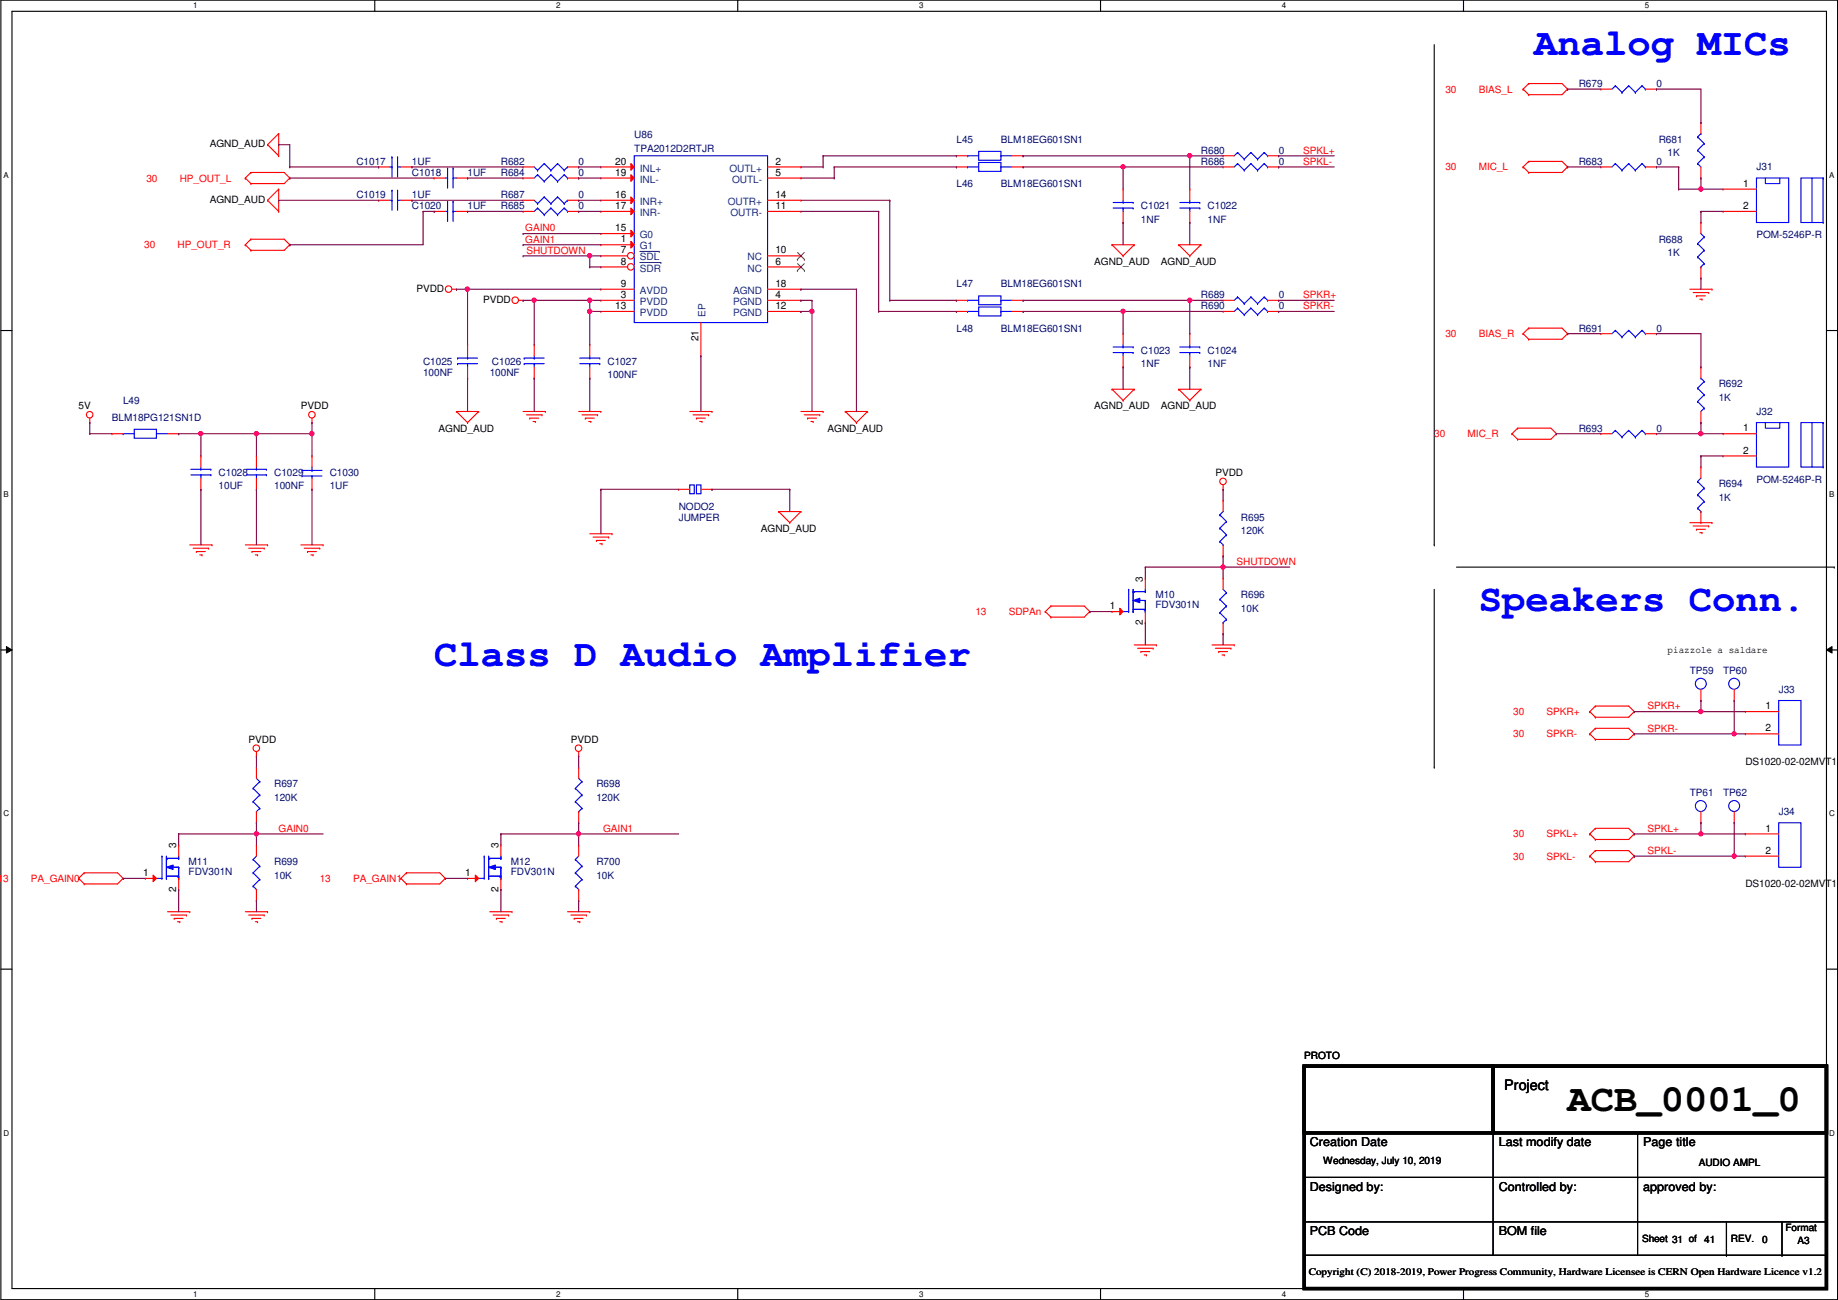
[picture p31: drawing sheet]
<svg xmlns="http://www.w3.org/2000/svg" width="420mm" height="297mm" viewBox="0 0 420 297" stroke-linecap="round" stroke-linejoin="round" font-family="sans-serif">
<defs><g id="words">
<g font-size="8.9" fill="#00f">
<text x="350.7" y="12.5">Analog MICs</text>
<text x="338" y="139.5">Speakers Conn.</text>
<text x="99.3" y="152.2">Class D Audio Amplifier</text>
</g>
<text font-size="8.9" x="358.3" y="253.8">ACB_0001_0</text>
<text font-size="3.3" x="343.9" y="249.1">Project</text>
<g font-size="2.8">
<text x="299.4" y="261.9">Creation Date</text>
<text x="342.6" y="261.9">Last modify date</text>
<text x="375.6" y="261.9">Page title</text>
<text x="299.4" y="272.1">Designed by:</text>
<text x="342.6" y="272.1">Controlled by:</text>
<text x="375.6" y="272.1">approved by:</text>
<text x="299.4" y="282.2">PCB Code</text>
<text x="342.6" y="282.2">BOM file</text>
</g>
<g font-size="2.3" fill="#f00">
<text x="330.4" y="21.2">30</text>
<text x="338" y="21.2">BIAS_L</text>
<text x="297.9" y="35.1">SPKL+</text>
<text x="33.5" y="41.5">30</text>
<text x="41.1" y="41.5">HP_OUT_L</text>
<text x="297.9" y="37.6">SPKL-</text>
<text x="330.4" y="38.9">30</text>
<text x="338" y="38.9">MIC_L</text>
<text x="120.1" y="52.9">GAIN0</text>
<text x="33" y="56.7">30</text>
<text x="40.6" y="56.7">HP_OUT_R</text>
<text x="120.1" y="55.4">GAIN1</text>
<text x="120.3" y="58">SHUTDOWN</text>
<text x="297.9" y="68.1">SPKR+</text>
<text x="297.9" y="70.7">SPKR-</text>
<text x="330.4" y="77">30</text>
<text x="338" y="77">BIAS_R</text>
<text x="327.9" y="99.9">30</text>
<text x="335.5" y="99.9">MIC_R</text>
<text x="282.6" y="129.1">SHUTDOWN</text>
<text x="223" y="140.5">13</text>
<text x="230.6" y="140.5">SDPAn</text>
<text x="345.9" y="163.4">30</text>
<text x="353.5" y="163.4">SPKR+</text>
<text x="376.6" y="167.2">SPKR-</text>
<text x="376.6" y="162.1">SPKR+</text>
<text x="345.9" y="168.5">30</text>
<text x="353.5" y="168.5">SPKR-</text>
<text x="63.7" y="190">GAIN0</text>
<text x="137.9" y="190">GAIN1</text>
<text x="345.9" y="191.3">30</text>
<text x="353.5" y="191.3">SPKL+</text>
<text x="376.6" y="190">SPKL+</text>
<text x="345.9" y="196.4">30</text>
<text x="353.5" y="196.4">SPKL-</text>
<text x="376.6" y="195.1">SPKL-</text>
<text x="-.6" y="201.5">13</text>
<text x="7.1" y="201.5">PA_GAIN0</text>
<text x="73.1" y="201.5">13</text>
<text x="80.7" y="201.5">PA_GAIN1</text>
</g>
<g font-size="2.3" fill="#00007f">
<text x="360.9" y="19.9">R679</text>
<text x="378.7" y="19.9">0</text>
<text x="145" y="31.6">U86</text>
<text x="145" y="34.6">TPA2012D2RTJR</text>
<text x="218.6" y="32.6">L45</text>
<text x="228.8" y="32.6">BLM18EG601SN1</text>
<text x="274.5" y="35.1">R680</text>
<text x="292.3" y="35.1">0</text>
<text x="379.2" y="32.6">R681</text>
<text x="381.2" y="35.6">1K</text>
<text x="81.5" y="37.7">C1017</text>
<text x="94.2" y="40.2">C1018</text>
<text x="94.2" y="37.7">1UF</text>
<text x="106.9" y="40.2">1UF</text>
<text x="114.5" y="37.7">R682</text>
<text x="114.5" y="40.2">R684</text>
<text x="132.3" y="37.7">0</text>
<text x="132.3" y="40.2">0</text>
<text x="274.5" y="37.7">R686</text>
<text x="292.3" y="37.7">0</text>
<text x="360.9" y="37.7">R683</text>
<text x="378.7" y="37.7">0</text>
<text x="401.5" y="38.9">J31</text>
<text x="81.5" y="45.3">C1019</text>
<text x="94.2" y="47.8">C1020</text>
<text x="94.2" y="45.3">1UF</text>
<text x="106.9" y="47.8">1UF</text>
<text x="114.5" y="45.3">R687</text>
<text x="114.5" y="47.8">R685</text>
<text x="132.3" y="45.3">0</text>
<text x="132.3" y="47.8">0</text>
<text x="218.6" y="42.8">L46</text>
<text x="228.8" y="42.8">BLM18EG601SN1</text>
<text x="260.8" y="47.8">C1021</text>
<text x="276" y="47.8">C1022</text>
<text x="260.8" y="50.9">1NF</text>
<text x="276" y="50.9">1NF</text>
<text x="379.2" y="55.5">R688</text>
<text x="381.2" y="58.5">1K</text>
<text x="401.5" y="54.4">POM-5246P-R</text>
<text x="218.6" y="65.6">L47</text>
<text x="228.8" y="65.6">BLM18EG601SN1</text>
<text x="274.5" y="68.2">R689</text>
<text x="274.5" y="70.7">R690</text>
<text x="292.3" y="68.2">0</text>
<text x="292.3" y="70.7">0</text>
<text x="218.6" y="75.8">L48</text>
<text x="228.8" y="75.8">BLM18EG601SN1</text>
<text x="360.9" y="75.8">R691</text>
<text x="378.7" y="75.8">0</text>
<text x="96.7" y="83.4">C1025</text>
<text x="112.5" y="83.4">C1026</text>
<text x="138.9" y="83.4">C1027</text>
<text x="260.8" y="80.9">C1023</text>
<text x="260.8" y="83.9">1NF</text>
<text x="276" y="80.9">C1024</text>
<text x="276" y="83.9">1NF</text>
<text x="96.7" y="85.9">100NF</text>
<text x="112" y="85.9">100NF</text>
<text x="138.9" y="86.4">100NF</text>
<text x="392.9" y="88.5">R692</text>
<text x="28.1" y="92.3">L49</text>
<text x="392.9" y="91.5">1K</text>
<text x="401.5" y="94.8">J32</text>
<text x="25.6" y="96.1">BLM18PG121SN1D</text>
<text x="360.9" y="98.6">R693</text>
<text x="378.7" y="98.6">0</text>
<text x="50" y="108.8">C1028</text>
<text x="50" y="111.8">10UF</text>
<text x="62.7" y="108.8">C1029</text>
<text x="62.7" y="111.8">100NF</text>
<text x="75.4" y="108.8">C1030</text>
<text x="75.4" y="111.8">1UF</text>
<text x="392.9" y="111.3">R694</text>
<text x="401.5" y="110.3">POM-5246P-R</text>
<text x="155.1" y="116.4">NODO2</text>
<text x="155.1" y="119">JUMPER</text>
<text x="283.7" y="119">R695</text>
<text x="392.9" y="114.4">1K</text>
<text x="283.7" y="122">120K</text>
<text x="264.1" y="136.7">M10</text>
<text x="283.7" y="136.7">R696</text>
<text x="264.1" y="139">FDV301N</text>
<text x="283.7" y="139.8">10K</text>
<text x="386.3" y="154">TP59</text>
<text x="393.9" y="154">TP60</text>
<text x="406.6" y="158.3">J33</text>
<text x="62.7" y="179.9">R697</text>
<text x="136.3" y="179.9">R698</text>
<text x="62.7" y="183">120K</text>
<text x="136.3" y="183">120K</text>
<text x="386.3" y="181.9">TP61</text>
<text x="393.9" y="181.9">TP62</text>
<text x="406.6" y="186.3">J34</text>
<text x="43.1" y="197.7">M11</text>
<text x="62.7" y="197.7">R699</text>
<text x="116.8" y="197.7">M12</text>
<text x="136.3" y="197.7">R700</text>
<text x="43.1" y="200">FDV301N</text>
<text x="62.7" y="200.7">10K</text>
<text x="116.8" y="200">FDV301N</text>
<text x="136.3" y="200.7">10K</text>
</g>
<g font-size="2.3">
<text x="48" y="33.6">AGND_AUD</text>
<text x="140.7" y="40.1">19</text>
<text x="140.7" y="37.6">20</text>
<text x="177.2" y="40.1">5</text>
<text x="177.2" y="37.6">2</text>
<text x="48" y="46.3">AGND_AUD</text>
<text x="140.7" y="45.2">16</text>
<text x="140.7" y="47.8">17</text>
<text x="177.2" y="47.8">11</text>
<text x="177.2" y="45.2">14</text>
<text x="398.5" y="47.8">2</text>
<text x="398.5" y="42.7">1</text>
<text x="140.7" y="52.8">15</text>
<text x="141.9" y="55.4">1</text>
<text x="141.9" y="57.9">7</text>
<text x="177.2" y="57.9">10</text>
<text x="141.9" y="60.5">8</text>
<text x="141.9" y="65.5">9</text>
<text x="177.2" y="65.5">18</text>
<text x="177.2" y="60.5">6</text>
<text x="250.1" y="60.5">AGND_AUD</text>
<text x="265.4" y="60.5">AGND_AUD</text>
<text x="95.2" y="66.6">PVDD</text>
<text x="110.4" y="69.2">PVDD</text>
<text x="140.7" y="70.6">13</text>
<text x="141.9" y="68.1">3</text>
<text x="177.2" y="68.1">4</text>
<text x="177.2" y="70.6">12</text>
<text x="159.7" y="78" transform="rotate(-90 159.7 78)">21</text>
<text x="18" y="93.6">5V</text>
<text x="68.8" y="93.6">PVDD</text>
<text x="250.1" y="93.6">AGND_AUD</text>
<text x="265.4" y="93.6">AGND_AUD</text>
<text x="100.3" y="98.6">AGND_AUD</text>
<text x="189.2" y="98.6">AGND_AUD</text>
<text x="398.5" y="98.6">1</text>
<text x="398.5" y="103.6">2</text>
<text x="277.8" y="108.8">PVDD</text>
<text x="173.9" y="121.5">AGND_AUD</text>
<text x="261.3" y="132.9" transform="rotate(-90 261.3 132.9)">3</text>
<text x="253.7" y="139.2">1</text>
<text x="261.3" y="142.8" transform="rotate(-90 261.3 142.8)">2</text>
<text x="381.2" y="149.2">piazzole a saldare</text>
<text x="403.6" y="162.1">1</text>
<text x="403.6" y="167.1">2</text>
<text x="56.8" y="169.8">PVDD</text>
<text x="130.5" y="169.8">PVDD</text>
<text x="399" y="174.8">DS1020-02-02MVT1</text>
<text x="403.6" y="190">1</text>
<text x="40.3" y="193.8" transform="rotate(-90 40.3 193.8)">3</text>
<text x="113.9" y="193.8" transform="rotate(-90 113.9 193.8)">3</text>
<text x="403.6" y="195.1">2</text>
<text x="32.7" y="200.2">1</text>
<text x="40.3" y="203.8" transform="rotate(-90 40.3 203.8)">2</text>
<text x="106.4" y="200.2">1</text>
<text x="113.9" y="203.8" transform="rotate(-90 113.9 203.8)">2</text>
<text x="399" y="202.8">DS1020-02-02MVT1</text>
<text x="298.1" y="241.9">PROTO</text>
<text x="302.5" y="266">Wednesday, July 10, 2019</text>
<text x="388.3" y="266.5">AUDIO AMPL</text>
<text x="408.1" y="281.3">Format</text>
<text x="375.4" y="283.8">Sheet 31 of</text>
<text x="389.6" y="284.1">41</text>
<text x="395.7" y="283.8">REV.</text>
<text x="402.8" y="284.1">0</text>
<text x="410.9" y="284.3">A3</text>
<text x="299.2" y="291.4">Copyright (C) 2018-2019, Power Progress Community, Hardware Licensee is CERN Open Hardware Licence v1.2</text>
</g>
<g font-size="2.3" fill="#00407f">
<text x="146.3" y="41.7">INL-</text>
<text x="146.3" y="39.2">INL+</text>
<text x="166.7" y="39.2">OUTL+</text>
<text x="167.3" y="41.7">OUTL-</text>
<text x="146.3" y="46.8">INR+</text>
<text x="166.4" y="46.8">OUTR+</text>
<text x="146.3" y="49.4">INR-</text>
<text x="167" y="49.4">OUTR-</text>
<text x="146.3" y="57">G1</text>
<text x="146.3" y="54.4">G0</text>
<text x="146.3" y="59.5">SDL</text>
<text x="170.9" y="59.5">NC</text>
<text x="146.3" y="62.1">SDR</text>
<text x="170.9" y="62.1">NC</text>
<text x="146.3" y="69.7">PVDD</text>
<text x="146.3" y="67.1">AVDD</text>
<text x="167.6" y="67.1">AGND</text>
<text x="167.6" y="69.7">PGND</text>
<text x="146.3" y="72.2">PVDD</text>
<text x="161.3" y="72.4" transform="rotate(-90 161.3 72.4)">EP</text>
<text x="167.6" y="72.2">PGND</text>
</g>
<g font-size="1.8">
<text x="44.2" y="1.9">1</text>
<text x="127.1" y="1.9">2</text>
<text x="210.1" y="1.9">3</text>
<text x="293" y="1.9">4</text>
<text x="376" y="1.9">5</text>
<text x=".8" y="40.6">A</text>
<text x="418.2" y="40.6">A</text>
<text x=".8" y="113.6">B</text>
<text x="418.2" y="113.6">B</text>
<text x=".8" y="186.6">C</text>
<text x="418.2" y="186.6">C</text>
<text x=".8" y="259.5">D</text>
<text x="418.2" y="259.5">D</text>
<text x="44.2" y="296.3">1</text>
<text x="127.1" y="296.3">2</text>
<text x="210.1" y="296.3">3</text>
<text x="293" y="296.3">4</text>
<text x="376" y="296.3">5</text>
</g>
</g></defs>
<path d="M.2 0h419.9v297h-419.9zM2.7 2.6h414.8v291.8h-414.8z" fill="none" stroke="#000" stroke-width=".25"/>
<g fill="#fff">
<path d="M44.2 .3h1v2h-1z"/>
<path d="M44.2 294.7h1v2h-1z"/>
</g>
<path d="M85.7 0v2.6M85.7 294.4v2.6" fill="none" stroke="#000" stroke-width=".25"/>
<g fill="#fff">
<path d="M127.1 .3h1v2h-1z"/>
<path d="M127.1 294.7h1v2h-1z"/>
</g>
<path d="M168.6 0v2.6M168.6 294.4v2.6" fill="none" stroke="#000" stroke-width=".25"/>
<g fill="#fff">
<path d="M210.1 .3h1v2h-1z"/>
<path d="M210.1 294.7h1v2h-1z"/>
</g>
<path d="M251.6 0v2.6M251.6 294.4v2.6" fill="none" stroke="#000" stroke-width=".25"/>
<g fill="#fff">
<path d="M293 .3h1v2h-1z"/>
<path d="M293 294.7h1v2h-1z"/>
</g>
<path d="M334.5 0v2.6M334.5 294.4v2.6" fill="none" stroke="#000" stroke-width=".25"/>
<g fill="#fff">
<path d="M376 .3h1v2h-1z"/>
<path d="M376 294.7h1v2h-1z"/>
<path d="M.8 39h1.2v2h-1.2z"/>
<path d="M418.2 39h1.1v2h-1.1z"/>
<path d="M.8 112h1.2v2h-1.2z"/>
<path d="M418.2 112h1.1v2h-1.1z"/>
</g>
<path d="M.2 75.5h2.5M417.5 75.5h2.6" fill="none" stroke="#000" stroke-width=".25"/>
<g fill="#fff">
<path d="M.8 185h1.3v1.9h-1.3z"/>
<path d="M418.2 185h1.2v1.9h-1.2z"/>
</g>
<path d="M.2 148.5h2.5M417.5 148.5h2.6" fill="none" stroke="#000" stroke-width=".25"/>
<path d="M1.5 147.7l1.2 .8-1.2 .7zM417.5 148.5l1.3-.8v1.5z" fill="#000"/>
<path d="M1.5 147.7l1.2 .8-1.2 .7zM417.5 148.5l1.3-.8v1.5z" fill="none" stroke="#000" stroke-width=".23"/>
<g fill="#fff">
<path d="M.8 257.9h1.3v2h-1.3z"/>
<path d="M418.2 257.9h1.2v2h-1.2z"/>
</g>
<g fill="none" stroke="#000" stroke-width=".25">
<path d="M327.9 10.2v114.3M327.9 124.5h.1M327.9 134.7v40.6M332.9 129.6h86.4M419.3 129.6h.1M327.9 175.3h.1M.2 221.4h2.5M417.5 221.4h2.6M298.1 243.6h12.7M310.8 243.6h.1M341.3 258.9v20.3M374.3 258.9v20.3"/>
<path d="M298.1 269h119.4M298.1 279.2h119.4M341.3 269h.1M341.3 279.2h.1M341.3 279.2v7.6h-43.2M374.3 269h.1M374.3 279.2h.1M374.3 279.2v7.6h-33M394.7 279.2v7.6M407.4 279.2v7.6M417.5 269h.1M417.5 279.2h.1"/>
<path d="M374.3 286.8h43.2M394.7 286.8h.1M407.4 286.8h.1M417.5 286.8h.1"/>
</g>
<g fill="none" stroke="#f00" stroke-width=".25">
<path d="M349.5 19.1h.1M349.5 19.1l-1.3 1.3M349.5 19.1h7.6l1.2 1.3M57.4 39.4h.1M57.4 39.4h7.6l1.2 1.3M57.4 39.4l-1.3 1.3M61.2 33.1h.1M61.2 33.1l2.5 2.5M63.7 35.6h.1M63.7 30.5h.1M63.7 30.5v5.1M63.7 30.5l-2.5 2.6"/>
<path d="M119.6 38.1h.1M119.6 38.1h2.5M129.7 38.1h2.6M132.3 38.1h.1M279.6 38.1h.1M279.6 38.1h2.5M289.8 38.1h2.5M292.3 38.1h.1M348.2 38.1h.1M348.2 20.4h.1M348.2 38.1l1.3 1.3M348.2 20.4l1.3 1.2"/>
<path d="M349.5 36.9h.1M349.5 39.4h.1M349.5 21.6h.1M349.5 36.9l-1.3 1.2M349.5 36.9h7.6l1.2 1.2M358.3 38.1h.1M358.3 20.4h.1M358.3 38.1l-1.2 1.3h-7.6M358.3 20.4l-1.2 1.2h-7.6M56.1 40.7h.1M56.1 55.9h.1M56.1 40.7l1.3 1.3"/>
<path d="M56.1 55.9l1.3 1.3M57.4 42h.1M57.4 54.7h.1M57.4 57.2h.1M57.4 54.7l-1.3 1.2M57.4 54.7h7.6l1.2 1.2M61.2 45.8h.1M61.2 45.8l2.5 2.5M63.7 48.3h.1M63.7 43.2h.1M63.7 43.2v5.1M63.7 43.2l-2.5 2.6"/>
<path d="M66.2 40.7h.1M66.2 55.9h.1M66.2 40.7l-1.2 1.3h-7.6M66.2 55.9l-1.2 1.3h-7.6M254.2 55.9h.1M254.2 55.9h5.1M254.2 55.9l2.5 2.6M256.7 58.5h.1M259.3 55.9h.1M259.3 55.9l-2.6 2.6M269.4 55.9h.1M269.4 55.9h5.1"/>
<path d="M269.4 55.9l2.6 2.6M272 58.5h.1M274.5 55.9h.1M274.5 55.9l-2.5 2.6M103.3 66.1h1M104.3 66.1h.1M118.6 68.6h1M119.6 68.6h.1M272 76.2h.1M272 76.2v2.6M348.2 76.2h.1M348.2 76.2l1.3 1.3"/>
<path d="M349.5 75h.1M349.5 77.5h.1M349.5 75l-1.3 1.2M349.5 75h7.6l1.2 1.2M358.3 76.2h.1M358.3 76.2l-1.2 1.3h-7.6M386.3 66.1h5.1M387 66.8h3.6M387.8 67.6h.1M387.8 67.6h2M388.6 68.4h.5M389.1 68.4h.1"/>
<path d="M390.6 66.8h.1M391.4 66.1h.1M20.5 96.6h.1M20.5 95.5v1.1M71.3 96.6h.1M71.3 95.5v1.1M104.3 94h.1M104.3 94h5.1M104.3 94l2.6 2.6M106.9 96.6h.1M109.4 94h.1M109.4 94l-2.5 2.6"/>
<path d="M119.6 94h5.1M120.3 94.8h3.6M121.1 95.5h.1M121.1 95.5h2M121.9 96.3h.5M122.4 96.3h.1M123.9 94.8h.1M124.7 94h.1M132.3 94h5.1M133 94.8h3.6M133.8 95.5h.1M133.8 95.5h2"/>
<path d="M134.6 96.3h.5M135.1 96.3h.1M136.6 94.8h.1M137.4 94h.1M157.7 94h5.1M158.4 94.8h3.6M159.2 95.5h.1M159.2 95.5h2M160 96.3h.5M160.5 96.3h.1M162 94.8h.1M162.8 94h.1"/>
<path d="M183.1 94h5.1M183.8 94.8h3.6M184.6 95.5h.1M184.6 95.5h2M185.4 96.3h.5M185.9 96.3h.1M187.4 94.8h.1M188.2 94h.1M193.2 94h.1M193.2 94h5.1M193.2 94l2.6 2.6M195.8 96.6h.1"/>
<path d="M198.3 94h.1M198.3 94l-2.5 2.6M254.2 88.9h.1M254.2 88.9h5.1M254.2 88.9l2.5 2.6M256.7 91.5h.1M259.3 88.9h.1M259.3 88.9l-2.6 2.6M269.4 88.9h.1M269.4 88.9h5.1M269.4 88.9l2.6 2.6M272 91.5h.1"/>
<path d="M272 83.9h.1M272 81.3v2.6M274.5 88.9h.1M274.5 88.9l-2.5 2.6M345.6 99.1h.1M345.6 99.1l1.3 1.3M346.9 97.8h.1M346.9 97.8l-1.3 1.3M346.9 97.8h7.6l1.3 1.3M355.8 99.1h.1M355.8 99.1l-1.3 1.3h-7.6M178 116.9h.1"/>
<path d="M178 116.9h5.1M178 116.9l2.5 2.5M180.5 119.4h.1M183.1 116.9h.1M183.1 116.9l-2.6 2.5M279.6 111.8h.1M279.6 110.8v1M346.9 100.4h.1M386.3 119.4h5.1M391.4 119.4h.1M43.4 124.5h5.1M44.1 125.3h3.6"/>
<path d="M44.9 126h.1M44.9 126h2M45.7 126.8h.5M46.2 126.8h.1M47.7 125.3h.1M48.5 124.5h.1M56.1 124.5h5.1M56.8 125.3h3.6M57.6 126h.1M57.6 126h2M58.4 126.8h.5M58.9 126.8h.1"/>
<path d="M60.4 125.3h.1M61.2 124.5h.1M68.8 124.5h5.1M69.5 125.3h3.6M70.3 126h.1M70.3 126h2M71.1 126.8h.5M71.6 126.8h.1M73.1 125.3h.1M73.9 124.5h.1M134.8 122h5.1M135.6 122.7h3.5"/>
<path d="M136.3 123.5h.1M136.3 123.5h2.1M137.1 124.2h.5M137.6 124.2h.1M139.1 122.7h.1M139.9 122h.1M239 139.7h.1M239 139.7l1.2 1.3M240.2 138.5h.1M240.2 138.5l-1.2 1.2M240.2 138.5h7.7l1.2 1.2M249.1 139.7h.1"/>
<path d="M249.1 139.7l-1.2 1.3h-7.7M387 120.2h3.6M387.8 120.9h.1M387.8 120.9h2M388.6 121.7h.5M389.1 121.7h.1M390.6 120.2h.1M240.2 141h.1M259.3 147.4h5.1M260 148.1h3.6M260.8 148.9h.1M260.8 148.9h2"/>
<path d="M261.6 149.6h.5M262.1 149.6h.1M263.6 148.1h.1M264.4 147.4h.1M277.1 147.4h5M277.8 148.1h3.6M278.6 148.9h.1M278.6 148.9h2M279.3 149.6h.6M279.9 149.6h.1M281.4 148.1h.1M282.1 147.4h.1"/>
<path d="M58.6 172.8h.1M58.6 171.7v1.1M132.3 172.8h.1M132.3 171.7v1.1M363.4 162.6h.1M363.4 167.7h.1M363.4 162.6l1.3 1.3M363.4 167.7l1.3 1.3M364.7 161.3h.1M364.7 163.9h.1M364.7 166.4h.1M364.7 169h.1"/>
<path d="M364.7 161.3l-1.3 1.3M364.7 161.3h7.6l1.3 1.3M364.7 166.4l-1.3 1.3M364.7 166.4h7.6l1.3 1.3M373.6 162.6h.1M373.6 167.7h.1M373.6 162.6l-1.3 1.3h-7.6M373.6 167.7l-1.3 1.3h-7.6M19.3 199.4h.1M19.3 199.4l-1.3 1.3M19.3 199.4h7.6l1.2 1.3M92.9 199.4h.1"/>
<path d="M92.9 199.4l-1.3 1.3M92.9 199.4h7.6l1.3 1.3M363.4 190.5h.1M363.4 195.6h.1M363.4 190.5l1.3 1.3M363.4 195.6l1.3 1.3M364.7 189.3h.1M364.7 191.8h.1M364.7 194.4h.1M364.7 196.9h.1M364.7 189.3l-1.3 1.2M364.7 189.3h7.6l1.3 1.2"/>
<path d="M364.7 194.4l-1.3 1.2M364.7 194.4h7.6l1.3 1.2M373.6 190.5h.1M373.6 195.6h.1M373.6 190.5l-1.3 1.3h-7.6M373.6 195.6l-1.3 1.3h-7.6M18 200.7h.1M18 200.7l1.3 1.3M19.3 202h.1M28.1 200.7h.1M28.1 200.7l-1.2 1.3h-7.6M38.3 208.3h5.1"/>
<path d="M39.1 209.1h3.5M39.8 209.8h.1M39.8 209.8h2.1M40.6 210.6h.5M41.1 210.6h.1M42.6 209.1h.1M43.4 208.3h.1M56.1 208.3h5.1M56.8 209.1h3.6M57.6 209.8h.1M57.6 209.8h2M58.4 210.6h.5"/>
<path d="M58.9 210.6h.1M60.4 209.1h.1M61.2 208.3h.1M91.6 200.7h.1M91.6 200.7l1.3 1.3M92.9 202h.1M101.8 200.7h.1M101.8 200.7l-1.3 1.3h-7.6M112 208.3h5M112.7 209.1h3.6M113.5 209.8h.1M113.5 209.8h2"/>
<path d="M114.2 210.6h.6M114.8 210.6h.1M116.3 209.1h.1M117 208.3h.1M129.7 208.3h5.1M130.5 209.1h3.6M131.3 209.8h.1M131.3 209.8h2M132 210.6h.5M132.5 210.6h.1M134.1 209.1h.1M134.8 208.3h.1"/>
<circle cx="102.5" cy="66.1" r=".75"/>
<circle cx="117.8" cy="68.6" r=".75"/>
<circle cx="20.5" cy="94.8" r=".75"/>
<circle cx="71.3" cy="94.8" r=".75"/>
<circle cx="279.6" cy="110" r=".75"/>
<circle cx="58.6" cy="171" r=".75"/>
<circle cx="132.3" cy="171" r=".75"/>
</g>
<path d="M298.1 243.6h43.2v15.3h-43.2zM298.1 243.6h119.4v50.8h-119.4zM341.3 243.6h76.2v15.3h-76.2z" fill="none" stroke="#000" stroke-width=".76"/>
<g fill="none" stroke="#00f" stroke-width=".25">
<path d="M122.1 38.1l.8 .8M122.9 38.9h.1M124.4 37.4h.1M124.4 37.4l-1.5 1.5M124.4 37.4l1.5 1.5M125.9 38.9h.1M127.5 37.4h.1M127.5 37.4l-1.6 1.5M127.5 37.4l1.5 1.5M129 38.9h.1M129.7 38.1h.1M129.7 38.1l-.7 .8"/>
<path d="M282.9 37.4h.1M282.9 37.4l-.8 .7M282.9 37.4l1.5 1.5M284.4 38.9h.1M286 37.4h.1M286 37.4l-1.6 1.5M286 37.4l1.5 1.5M287.5 38.9h.1M289 37.4h.1M289 37.4l-1.5 1.5M289 37.4l.8 .7M289.8 38.1h.1"/>
<path d="M269.7 79.3h4.6M272 79.3h.1M272 78.8v.5M274.3 79.3h.1M269.7 80.6h4.6M272 80.6h.1M272 80.6v.7M274.3 80.6h.1M37 195.6h.1M37 195.6v5.1M38 196.1h.1M38 195.6v5.1"/>
<path d="M38 196.1h2.8M38.3 196.1h.1M39.3 198.2h1.5M40.8 196.1h.1M40.8 198.2h.1M40.8 195.6v.5M40.8 198.2v2.5M35.8 200.7h1.2M37 200.7h.1M38 200.7h.1M38 200.2h2.8M40.6 200.2h.1"/>
<path d="M40.8 200.7h.1M40.8 200.2h.1"/>
</g>
<path d="M38 198.2l1.6-.5v1z" fill="#00f"/>
<path d="M38 198.2l1.6-.5v1z" fill="none" stroke="#00f" stroke-width=".25"/>
<path d="M35 199.9l.8 .8-.8 .8z" fill="#f00"/>
<g fill="none" stroke="#f00" stroke-width=".25">
<path d="M86.6 38.1h.1M86.6 38.1h2.5M91.6 38.1h2.6M94.2 38.1h.1M119.6 45.8h.1M119.6 45.8h2.5M129.7 45.8h2.6M132.3 45.8h.1M279.6 114.3h.1M279.6 114.3v2.6M279.6 127h.1M279.6 124.5v2.5"/>
<path d="M388.8 157.5v2.6M388.8 160.1h.1M35 199.9l.8 .8-.8 .8zM40.8 193.1h.1M40.8 193.1v2.5M33.2 200.7h.1M33.2 200.7h2.6M40.8 203.2h.1M40.8 200.7v2.5"/>
</g>
<g fill="none" stroke="#00f" stroke-width=".25">
<path d="M89.1 38.1h.5M89.6 38.1h.1M89.6 35.9h.1M89.6 35.9v4.5M90.9 35.9h.1M90.9 38.1h.1M90.9 38.1h.7M90.9 35.9v4.5M145 35.6h30.5v38.1h-30.5zM122.1 45.8l.8 .7M122.9 46.5h.1M124.4 45h.1"/>
<path d="M124.4 45l-1.5 1.5M124.4 45l1.5 1.5M125.9 46.5h.1M127.5 45h.1M127.5 45l-1.6 1.5M127.5 45l1.5 1.5M129 46.5h.1M129.7 45.8h.1M129.7 45.8l-.7 .7M278.8 117.6h.1M278.8 117.6l1.6 1.6M279.6 116.9l-.8 .7"/>
<path d="M280.4 119.2h.1M280.4 119.2l-1.6 1.5M278.8 120.7h.1M278.8 123.7h.1M278.8 120.7l1.6 1.5M278.8 123.7l.8 .8M279.6 124.5h.1M280.4 122.2h.1M280.4 122.2l-1.6 1.5"/>
<circle cx="388.8" cy="156.2" r="1.25"/>
</g>
<path d="M144.2 45l.8 .8-.8 .7z" fill="#f00"/>
<path d="M137.4 45.8h.1M137.4 45.8h7.6M144.2 45l.8 .8-.8 .7zM137.4 71.2h.1M137.4 71.2h7.6M175.5 66.1h7.6M175.5 68.6h7.6M183.1 66.1h.1M183.1 68.6h.1" fill="none" stroke="#f00" stroke-width=".25"/>
<path d="M144.2 55.2l.8 .7-.8 .8z" fill="#f00"/>
<path d="M137.4 55.9h.1M137.4 55.9h7.6M144.2 55.2l.8 .7-.8 .8z" fill="none" stroke="#f00" stroke-width=".25"/>
<path d="M144.2 52.6l.8 .8-.8 .7z" fill="#f00"/>
<path d="M137.4 53.4h.1M137.4 53.4h7.6M144.2 52.6l.8 .8-.8 .7z" fill="none" stroke="#f00" stroke-width=".25"/>
<circle cx="144.2" cy="61" r=".75" fill="#fff"/>
<g fill="none" stroke="#f00" stroke-width=".25">
<path d="M175.5 58.5h7.6M183.1 58.5h.1M137.4 61h.1M137.4 61h6.1M175.5 71.2h7.6M183.1 71.2h.1"/>
<circle cx="144.2" cy="61" r=".75"/>
</g>
<path d="M146.3 60h4.8M151.1 60h.1" fill="none" stroke="#00407f" stroke-width=".23"/>
<path d="M182.3 59.3h.1M182.3 57.7l1.6 1.6M183.8 57.7l-1.5 1.6M183.9 59.3h.1" fill="none" stroke="#7f4000" stroke-width=".23"/>
<circle cx="144.2" cy="58.4" r=".75" fill="#fff"/>
<g fill="none" stroke="#f00" stroke-width=".25">
<path d="M175.5 38.1h7.6M183.1 38.1h.1M137.4 58.5h.1M137.4 58.5h6.1M175.5 40.7h7.6M175.5 48.3h7.6M175.5 45.8h7.6M183.1 40.7h.1M183.1 48.3h.1M183.1 45.8h.1M137.4 68.6h.1M137.4 68.6h7.6"/>
<path d="M175.5 61h7.6M183.1 61h.1"/>
<circle cx="144.2" cy="58.4" r=".75"/>
</g>
<path d="M146.3 57.4h4.4M150.7 57.4h.1" fill="none" stroke="#00407f" stroke-width=".23"/>
<path d="M182.3 61.8h.1M182.3 60.2l1.6 1.6M183.8 60.2l-1.5 1.6M183.9 61.8h.1" fill="none" stroke="#7f4000" stroke-width=".23"/>
<path d="M144.2 39.9l.8 .8-.8 .7z" fill="#f00"/>
<path d="M144.2 39.9l.8 .8-.8 .7zM137.4 40.7h.1M137.4 40.7h7.6M137.4 66.1h.1M137.4 66.1h7.6" fill="none" stroke="#f00" stroke-width=".25"/>
<path d="M144.2 37.4l.8 .7-.8 .8z" fill="#f00"/>
<path d="M137.4 38.1h.1M137.4 38.1h7.6M144.2 37.4l.8 .7-.8 .8z" fill="none" stroke="#f00" stroke-width=".25"/>
<path d="M144.2 47.5l.8 .8-.8 .8z" fill="#f00"/>
<g fill="none" stroke="#f00" stroke-width=".25">
<path d="M388.8 28h.1M388.8 28v2.5M388.8 38.1v2.6M86.6 45.8h.1M86.6 45.8h2.5M91.6 45.8h2.6M94.2 45.8h.1M137.4 48.3h.1M137.4 48.3h7.6M144.2 47.5l.8 .8-.8 .8zM388.8 40.7h.1M393.9 48.3h.1"/>
<path d="M393.9 43.2h.1M393.9 48.3h7.6M393.9 43.2h7.6M122.1 78.8h.1M122.1 78.8v2.5M160.2 73.7v7.6M279.6 68.6h.1M279.6 71.2h.1M279.6 68.6h2.5M279.6 71.2h2.5M289.8 68.6h2.5M289.8 71.2h2.5"/>
<path d="M292.3 68.6h.1M292.3 71.2h.1M366 76.2h.1M366 76.2h2.5M376.1 76.2h2.6M378.7 76.2h.1M122.1 86.4h.1M122.1 83.9v2.5M160.2 81.3h.1M366 99.1h.1M366 99.1h2.5M376.1 99.1h2.6"/>
<path d="M378.7 99.1h.1M388.8 96.6h.1M388.8 83.9h.1M388.8 83.9v2.5M388.8 94v2.6M45.9 104.2h.1M45.9 111.8h.1M45.9 104.2v2.5M45.9 109.3v2.5M58.6 104.2h.1M58.6 111.8h.1M58.6 104.2v2.5"/>
<path d="M58.6 109.3v2.5M396.4 157.5v2.6M58.6 175.3h.1M58.6 175.3v2.5M396.4 160.1h.1M58.6 193.1h.1M58.6 188h.1M58.6 185.5v2.5M58.6 193.1v2.5M132.3 193.1h.1M132.3 193.1v2.5M58.6 205.8h.1"/>
<path d="M58.6 203.2v2.6M132.3 205.8h.1M132.3 203.2v2.6"/>
</g>
<g fill="none" stroke="#00f" stroke-width=".25">
<path d="M388.1 37.4h.1M388.1 34.3h.1M388.1 31.3h.1M388.1 37.4l.7 .7M388.1 34.3l1.5 1.6M388.1 31.3l1.5 1.5M388.8 30.5h.1M388.8 30.5l-.7 .8M389.6 35.9h.1M389.6 32.8h.1M389.6 35.9l-1.5 1.5M389.6 32.8l-1.5 1.5"/>
<path d="M89.1 45.8h.5M89.6 45.8h.1M89.6 43.5h.1M89.6 43.5v4.5M90.9 43.5h.1M90.9 45.8h.1M90.9 45.8h.7M90.9 43.5v4.5M401.5 40.7h7.4v10.1h-7.4zM403.6 40.7v1.3h3.3v-1.3M411.7 40.7h2.5v10.1h-2.5zM414.2 40.7h2.6"/>
<path d="M414.2 50.8h2.6M416.8 40.7h.1M416.8 50.8h.1M416.8 40.7v10.1M282.9 67.9h.1M282.9 70.4h.1M282.9 67.9l-.8 .7M282.9 67.9l1.5 1.5M282.9 70.4l-.8 .8M282.9 70.4l1.5 1.5M284.4 69.4h.1M284.4 71.9h.1"/>
<path d="M286 67.9h.1M286 70.4h.1M286 67.9l-1.6 1.5M286 67.9l1.5 1.5M286 70.4l-1.6 1.5M286 70.4l1.5 1.5M287.5 69.4h.1M287.5 71.9h.1M289 67.9h.1M289 70.4h.1M289 67.9l-1.5 1.5M289 67.9l.8 .7"/>
<path d="M289 70.4l-1.5 1.5M289 70.4l.8 .8M289.8 68.6h.1M289.8 71.2h.1M369.3 75.5h.1M369.3 75.5l-.8 .7M369.3 75.5l1.5 1.5M370.8 77h.1M372.3 75.5h.1M372.3 75.5l-1.5 1.5M372.3 75.5l1.5 1.5M373.8 77h.1"/>
<path d="M375.4 75.5h.1M375.4 75.5l-1.6 1.5M375.4 75.5l.7 .7M376.1 76.2h.1M119.8 83.1h.1M119.8 81.8h.1M119.8 83.1h4.6M119.8 81.8h4.6M122.1 81.8h.1M122.1 83.1h.1M122.1 81.3v.5M122.1 83.1v.8"/>
<path d="M369.3 98.3h.1M369.3 98.3l-.8 .8M369.3 98.3l1.5 1.6M370.8 99.9h.1M372.3 98.3h.1M372.3 98.3l-1.5 1.6M372.3 98.3l1.5 1.6M373.8 99.9h.1M375.4 98.3h.1M375.4 98.3l-1.6 1.6M375.4 98.3l.7 .8M376.1 99.1h.1"/>
<path d="M388.1 91.7h.1M388.1 88.7h.1M388.1 91.7l1.5 1.6M388.1 88.7l1.5 1.5M388.8 86.4h.1M388.8 86.4l.8 .8M389.6 93.3h.1M389.6 90.2h.1M389.6 87.2h.1M389.6 93.3l-.8 .7M389.6 90.2l-1.5 1.5M389.6 87.2l-1.5 1.5"/>
<path d="M43.6 108.5h4.6M43.6 107.2h4.6M45.9 107.2h.1M45.9 108.5h.1M45.9 106.7v.5M45.9 108.5v.8M48.2 108.5h.1M48.2 107.2h.1M56.3 108.5h4.6M56.3 107.2h4.6M58.6 107.2h.1M58.6 108.5h.1"/>
<path d="M58.6 106.7v.5M58.6 108.5v.8M60.9 108.5h.1M60.9 107.2h.1M58.6 177.8l.8 .8M59.4 178.6h.1M59.4 178.6l-1.5 1.5M57.9 196.4h.1M57.9 199.4h.1M57.9 180.1h.1M57.9 183.2h.1M57.9 196.4l1.5 1.5"/>
<path d="M57.9 199.4l1.5 1.6M57.9 180.1l1.5 1.6M57.9 183.2l1.5 1.5M58.6 185.5h.1M58.6 195.6l-.7 .8M59.4 197.9h.1M59.4 181.7h.1M59.4 184.7h.1M59.4 197.9l-1.5 1.5M59.4 181.7l-1.5 1.5M59.4 184.7l-.8 .8M110.7 195.6h.1"/>
<path d="M110.7 195.6v5.1M111.7 196.1h.1M111.7 195.6v5.1M111.7 196.1h2.8M112 196.1h.1M113 198.2h1.5M114.5 196.1h.1M114.5 198.2h.1M114.5 195.6v.5M114.5 198.2v2.5M131.5 196.4h.1M131.5 199.4h.1"/>
<path d="M131.5 196.4l1.5 1.5M131.5 199.4l1.5 1.6M132.3 195.6l-.8 .8M133 197.9h.1M133 197.9l-1.5 1.5M57.9 202.5h.1M57.9 202.5l.7 .7M58.6 203.2h.1M59.4 201h.1M59.4 201l-1.5 1.5M109.4 200.7h1.3M110.7 200.7h.1"/>
<path d="M111.7 200.7h.1M111.7 200.2h2.8M114.2 200.2h.1M114.5 200.7h.1M114.5 200.2h.1M131.5 202.5h.1M131.5 202.5l.8 .7M132.3 203.2h.1M133 201h.1M133 201l-1.5 1.5"/>
<circle cx="396.4" cy="156.2" r="1.25"/>
</g>
<path d="M111.7 198.2l1.5-.5v1z" fill="#00f"/>
<path d="M111.7 198.2l1.5-.5v1z" fill="none" stroke="#00f" stroke-width=".25"/>
<path d="M108.7 199.9l.7 .8-.7 .8z" fill="#f00"/>
<g fill="none" stroke="#f00" stroke-width=".25">
<path d="M218.6 35.6h.1M218.6 38.1h.1M218.6 35.6h2.6M218.6 38.1h2.6M231.3 35.6h2.6M231.3 38.1h2.6M233.9 35.6h.1M233.9 38.1h.1M366 38.1h.1M366 38.1h2.5M376.1 38.1h2.6M378.7 38.1h.1"/>
<path d="M99.3 48.3h.1M99.3 48.3h2.5M104.3 48.3h2.6M106.9 48.3h.1M119.6 48.3h.1M119.6 40.7h.1M119.6 48.3h2.5M119.6 40.7h2.5M129.7 48.3h2.6M129.7 40.7h2.6M132.3 48.3h.1M132.3 40.7h.1"/>
<path d="M256.7 43.2h.1M256.7 50.8h.1M256.7 43.2v2.6M256.7 48.3v2.5M272 43.2h.1M272 50.8h.1M272 43.2v2.6M272 48.3v2.5M106.9 78.8h.1M106.9 78.8v2.5M134.8 78.8h.1M134.8 78.8v2.5"/>
<path d="M218.6 68.6h.1M218.6 68.6h2.6M231.3 68.6h2.6M233.9 68.6h.1M25.6 99.1h.1M25.6 99.1h2.5M38.3 99.1h2.5M40.8 99.1h.1M106.9 86.4h.1M106.9 83.9v2.5M134.8 86.4h.1M134.8 83.9v2.5"/>
<path d="M393.9 99.1h.1M393.9 99.1h7.6M155.1 111.8h.1M155.1 111.8h2.6M160.2 111.8h2.6M162.8 111.8h.1M388.8 106.7h.1M388.8 119.4h.1M388.8 106.7v2.6M388.8 116.9v2.5M393.9 104.2h.1M393.9 104.2h7.6"/>
<path d="M279.6 132.1h.1M279.6 132.1v2.6M279.6 144.8h.1M279.6 142.3v2.5M132.3 175.3h.1M132.3 175.3v2.5M108.7 199.9l.7 .8-.7 .8zM114.5 193.1h.1M114.5 193.1v2.5M132.3 188h.1M132.3 185.5v2.5M388.8 188h.1"/>
<path d="M388.8 185.5v2.5M396.4 188h.1M396.4 185.5v2.5M399 190.5h.1M399 195.6h.1M399 190.5h7.6M399 195.6h7.6M106.9 200.7h.1M106.9 200.7h2.5M114.5 203.2h.1M114.5 200.7v2.5"/>
</g>
<g fill="none" stroke="#00f" stroke-width=".25">
<path d="M122.9 39.9h.1M122.9 39.9l-.8 .8M122.9 39.9l1.5 1.5M125.9 39.9h.1M125.9 39.9l-1.5 1.5M125.9 39.9l1.6 1.5M129 39.9h.1M129 39.9l-1.5 1.5M129 39.9l.7 .8M221.2 35.6h.1M221.2 38.1h.1M221.2 35.6h2.5"/>
<path d="M221.2 38.1h2.5M223.7 34.6h5.1v2h-5.1zM223.7 37.1h5.1v2.1h-5.1zM228.8 35.6h.1M228.8 38.1h.1M228.8 35.6h2.5M228.8 38.1h2.5M369.3 37.4h.1M369.3 37.4l-.8 .7M369.3 37.4l1.5 1.5M370.8 38.9h.1M372.3 37.4h.1"/>
<path d="M372.3 37.4l-1.5 1.5M372.3 37.4l1.5 1.5M373.8 38.9h.1M375.4 37.4h.1M375.4 37.4l-1.6 1.5M375.4 37.4l.7 .7M376.1 38.1h.1M101.8 48.3h.5M102.3 48.3h.1M102.3 46h.1M102.3 46v4.6M103.6 46h.1"/>
<path d="M103.6 48.3h.1M103.6 48.3h.7M103.6 46v4.6M122.9 47.5h.1M122.9 47.5l-.8 .8M122.9 47.5l1.5 1.6M124.4 49.1h.1M124.4 41.4h.1M125.9 47.5h.1M125.9 47.5l-1.5 1.6M125.9 47.5l1.6 1.6M127.5 49.1h.1"/>
<path d="M127.5 41.4h.1M129 47.5h.1M129 47.5l-1.5 1.6M129 47.5l.7 .8M129.7 48.3h.1M129.7 40.7h.1M254.5 47.5h4.5M254.5 46.3h4.5M256.7 46.3h.1M256.7 47.5h.1M256.7 45.8v.5M256.7 47.5v.8"/>
<path d="M259 47.5h.1M259 46.3h.1M269.7 47.5h4.6M269.7 46.3h4.6M272 46.3h.1M272 47.5h.1M272 45.8v.5M272 47.5v.8M274.3 47.5h.1M274.3 46.3h.1M221.2 68.6h.1M221.2 68.6h2.5"/>
<path d="M223.7 67.6h5.1v2h-5.1zM228.8 68.6h.1M228.8 68.6h2.5M28.1 99.1h.1M28.1 99.1h2.6M30.7 98.1h5.1v2h-5.1zM35.8 99.1h.1M35.8 99.1h2.5M104.6 83.1h.1M104.6 81.8h.1M104.6 83.1h4.6M104.6 81.8h4.6"/>
<path d="M106.9 81.8h.1M106.9 83.1h.1M106.9 81.3v.5M106.9 83.1v.8M132.5 83.1h4.6M132.5 81.8h4.6M134.8 81.8h.1M134.8 83.1h.1M134.8 81.3v.5M134.8 83.1v.8M137.1 83.1h.1M137.1 81.8h.1"/>
<path d="M401.5 96.6h7.4v10.1h-7.4zM403.6 96.6v1.2h3.3v-1.2M411.7 96.6h2.5v10.1h-2.5zM414.2 96.6h2.6M416.8 96.6h.1M416.8 96.6v10.1M157.7 110.8h1v2h-1zM159.2 110.8h1v2h-1zM388.1 110h.1M388.1 113.1h.1M388.1 116.1h.1M388.1 110l1.5 1.5"/>
<path d="M388.1 113.1l1.5 1.5M388.1 116.1l.7 .8M388.8 116.9h.1M388.8 109.3l-.7 .7M389.6 111.5h.1M389.6 114.6h.1M389.6 111.5l-1.5 1.6M389.6 114.6l-1.5 1.5M414.2 106.7h2.6M416.8 106.7h.1M256.7 139.7h1.3M258 139.7h.1"/>
<path d="M258 134.7h.1M258 134.7v5M259 139.7h.1M259 135.2h.1M259 134.7v5M259 135.2h2.8M259 139.2h2.8M259.3 135.2h.1M260.3 137.2h1.5M261.6 139.2h.1M261.8 135.2h.1M261.8 137.2h.1"/>
<path d="M261.8 139.7h.1M261.8 139.2h.1M261.8 134.7v.5M261.8 137.2v2.5M278.8 136.9h.1M278.8 140h.1M278.8 136.9l1.6 1.6M278.8 140l1.6 1.5M279.6 134.7l.8 .7M280.4 135.4h.1M280.4 138.5h.1M280.4 135.4l-1.6 1.5"/>
<path d="M280.4 138.5l-1.6 1.5M279.6 142.3h.1M280.4 141.5h.1M280.4 141.5l-.8 .8M132.3 177.8l.7 .8M133 178.6h.1M133 178.6l-1.5 1.5M131.5 180.1h.1M131.5 183.2h.1M131.5 180.1l1.5 1.6M131.5 183.2l1.5 1.5M132.3 185.5h.1"/>
<path d="M133 181.7h.1M133 184.7h.1M133 181.7l-1.5 1.5M133 184.7l-.7 .8M406.6 188h5.1v10.2h-5.1z"/>
<circle cx="388.8" cy="184.2" r="1.25"/>
<circle cx="396.4" cy="184.2" r="1.25"/>
</g>
<path d="M259 137.2l1.6-.5v1z" fill="#00f"/>
<path d="M259 137.2l1.6-.5v1z" fill="none" stroke="#00f" stroke-width=".25"/>
<path d="M256 139l.7 .7-.7 .8z" fill="#f00"/>
<g fill="none" stroke="#f00" stroke-width=".25">
<path d="M279.6 35.6h.1M279.6 35.6h2.5M289.8 35.6h2.5M292.3 35.6h.1M366 20.4h.1M366 20.4h2.5M376.1 20.4h2.6M378.7 20.4h.1M99.3 40.7h.1M99.3 40.7h2.5M104.3 40.7h2.6M106.9 40.7h.1"/>
<path d="M388.8 50.8h.1M388.8 50.8v2.6M218.6 71.2h.1M218.6 71.2h2.6M231.3 71.2h2.6M233.9 71.2h.1M256.7 76.2h.1M256.7 76.2v2.6M388.8 63.5h.1M388.8 61v2.5M256.7 83.9h.1M256.7 81.3v2.6"/>
<path d="M71.3 111.8h.1M71.3 104.2h.1M71.3 104.2v2.5M71.3 109.3v2.5M254.2 139.7h.1M254.2 139.7h2.5M256 139l.7 .7-.7 .8zM261.8 132.1h.1M261.8 132.1v2.6M261.8 139.7v2.6M261.8 142.3h.1M399 162.6h.1"/>
<path d="M399 167.7h.1M399 162.6h7.6M399 167.7h7.6"/>
</g>
<g fill="none" stroke="#00f" stroke-width=".25">
<path d="M369.3 19.6h.1M369.3 19.6l-.8 .8M369.3 19.6l1.5 1.5M372.3 19.6h.1M372.3 19.6l-1.5 1.5M372.3 19.6l1.5 1.5M375.4 19.6h.1M375.4 19.6l-1.6 1.5M375.4 19.6l.7 .8M102.3 38.4h.1M102.3 38.4v4.6M103.6 38.4h.1"/>
<path d="M103.6 38.4v4.6M282.9 34.8h.1M282.9 34.8l-.8 .8M282.9 34.8l1.5 1.6M284.4 36.4h.1M286 34.8h.1M286 34.8l-1.6 1.6M286 34.8l1.5 1.6M287.5 36.4h.1M289 34.8h.1M289 34.8l-1.5 1.6M289 34.8l.8 .8"/>
<path d="M289.8 35.6h.1M370.8 21.1h.1M373.8 21.1h.1M376.1 20.4h.1M101.8 40.7h.5M102.3 40.7h.1M103.6 40.7h.1M103.6 40.7h.7M388.1 55.7h.1M388.1 58.7h.1M388.1 55.7l1.5 1.5M388.1 58.7l1.5 1.5"/>
<path d="M388.8 53.4l.8 .7M389.6 54.1h.1M389.6 57.2h.1M389.6 54.1l-1.5 1.6M389.6 57.2l-1.5 1.5M221.2 71.2h.1M221.2 71.2h2.5M223.7 70.1h5.1v2.1h-5.1zM228.8 71.2h.1M228.8 71.2h2.5M254.5 79.3h4.5M256.7 79.3h.1"/>
<path d="M256.7 78.8v.5M259 79.3h.1M388.8 61h.1M389.6 60.2h.1M389.6 60.2l-.8 .8M254.5 80.6h4.5M256.7 80.6h.1M256.7 80.6v.7M259 80.6h.1M69 107.5h.1M69 108.8h.1M69 107.5h4.6"/>
<path d="M69 108.8h4.6M71.3 108.8h.1M71.3 107.5h.1M71.3 106.7v.8M71.3 108.8v.5M406.6 160.1h5.1v10.1h-5.1z"/>
</g>
<g fill="none" stroke="#7f0040" stroke-width=".25">
<path d="M388.8 48.3h.1M388.8 48.3v2.5M134.8 71.2h.1M134.8 68.6h.1M134.8 71.2h2.6M134.8 68.6h2.6M134.8 71.2v7.6M388.8 63.5h.1M388.8 63.5v2.6M106.9 86.4h.1M106.9 86.4v7.6M122.1 86.4h.1"/>
<path d="M122.1 86.4v7.6M134.8 86.4h.1M134.8 86.4v7.6M279.6 144.8h.1M279.6 144.8v2.6M58.6 205.8h.1M58.6 205.8v2.5M132.3 205.8h.1M132.3 205.8v2.5"/>
</g>
<circle cx="134.8" cy="71.1" r=".49" fill="#f0f"/>
<circle cx="134.8" cy="71.1" r=".49" fill="none" stroke="#f0f" stroke-width=".25"/>
<path d="M106.9 66.1h.1M106.9 66.1h30.5" fill="none" stroke="#7f0040" stroke-width=".25"/>
<circle cx="106.9" cy="66.1" r=".49" fill="#f0f"/>
<circle cx="106.9" cy="66.1" r=".49" fill="none" stroke="#f0f" stroke-width=".25"/>
<path d="M388.8 28h.1M388.8 20.4v7.6M388.8 40.7h.1M388.8 43.2h.1M388.8 40.7v2.5M388.8 43.2h5.1M104.3 66.1h.1M104.3 66.1h2.6M119.6 68.6h.1M119.6 68.6h2.5" fill="none" stroke="#7f0040" stroke-width=".25"/>
<circle cx="388.8" cy="43.2" r=".49" fill="#f0f"/>
<circle cx="388.8" cy="43.2" r=".49" fill="none" stroke="#f0f" stroke-width=".25"/>
<path d="M388.8 48.3h.1M388.8 48.3h5.1M388.8 76.2v7.7M388.8 83.9h.1M388.8 96.6h.1M388.8 96.6v2.5M388.8 104.2h.1M388.8 104.2v2.5" fill="none" stroke="#7f0040" stroke-width=".25"/>
<circle cx="388.8" cy="99.1" r=".49" fill="#f0f"/>
<circle cx="388.8" cy="99.1" r=".49" fill="none" stroke="#f0f" stroke-width=".25"/>
<path d="M388.8 99.1h.1M388.8 99.1h5.1M388.8 104.2h.1M388.8 104.2h5.1M388.8 160.1h.1M388.8 162.6h.1M388.8 160.1v2.5M388.8 162.6h10.2" fill="none" stroke="#7f0040" stroke-width=".25"/>
<circle cx="388.8" cy="162.6" r=".49" fill="#f0f"/>
<circle cx="388.8" cy="162.6" r=".49" fill="none" stroke="#f0f" stroke-width=".25"/>
<path d="M66.2 55.9h.1M66.2 55.9h30.5M106.9 48.3h.1M106.9 48.3h12.7M134.8 58.5h.1M134.8 58.5h2.6M122.1 68.6h.1M122.1 68.6h12.7M396.4 160.1h.1M396.4 167.7h.1M396.4 160.1v7.6M396.4 167.7h2.6" fill="none" stroke="#7f0040" stroke-width=".25"/>
<circle cx="134.8" cy="68.6" r=".49" fill="#f0f"/>
<circle cx="134.8" cy="68.6" r=".49" fill="none" stroke="#f0f" stroke-width=".25"/>
<path d="M122.1 68.6h.1M122.1 68.6v10.2M134.8 61h.1M134.8 61h2.6" fill="none" stroke="#7f0040" stroke-width=".25"/>
<circle cx="122.1" cy="68.6" r=".49" fill="#f0f"/>
<circle cx="122.1" cy="68.6" r=".49" fill="none" stroke="#f0f" stroke-width=".25"/>
<g fill="none" stroke="#7f0040" stroke-width=".25">
<path d="M132.3 48.3h.1M132.3 48.3h5.1M134.8 58.5h.1M134.8 58.5v2.5M183.1 68.6h.1M183.1 71.2h.1M183.1 66.1h.1M183.1 68.6h2.5M183.1 71.2h2.5M183.1 66.1h12.7M20.5 96.6h.1M20.5 96.6v2.5"/>
<path d="M40.8 99.1h.1M40.8 99.1h5.1M58.6 99.1h.1M58.6 99.1h12.7M71.3 111.8h.1M71.3 111.8v12.7"/>
</g>
<circle cx="71.3" cy="99.1" r=".49" fill="#f0f"/>
<circle cx="71.3" cy="99.1" r=".49" fill="none" stroke="#f0f" stroke-width=".25"/>
<g fill="none" stroke="#7f0040" stroke-width=".25">
<path d="M20.5 99.1h.1M20.5 99.1h5.1M45.9 99.1h.1M45.9 99.1v5.1M58.6 99.1h.1M58.6 99.1v5.1M71.3 96.6h.1M71.3 96.6v2.5M45.9 111.8h.1M45.9 111.8v12.7M58.6 111.8h.1M58.6 111.8v12.7"/>
<path d="M373.6 167.7h.1M373.6 167.7h22.8"/>
</g>
<circle cx="396.4" cy="167.7" r=".49" fill="#f0f"/>
<circle cx="396.4" cy="167.7" r=".49" fill="none" stroke="#f0f" stroke-width=".25"/>
<path d="M185.6 71.2h.1M185.6 71.2v22.8" fill="none" stroke="#7f0040" stroke-width=".25"/>
<circle cx="185.6" cy="71.1" r=".49" fill="#f0f"/>
<circle cx="185.6" cy="71.1" r=".49" fill="none" stroke="#f0f" stroke-width=".25"/>
<path d="M195.8 66.1h.1M195.8 66.1v27.9M45.9 99.1h.1M45.9 99.1h12.7M160.2 81.3h.1M160.2 81.3v12.7M373.6 162.6h.1M373.6 162.6h15.2" fill="none" stroke="#7f0040" stroke-width=".25"/>
<circle cx="58.6" cy="99.1" r=".49" fill="#f0f"/>
<circle cx="58.6" cy="99.1" r=".49" fill="none" stroke="#f0f" stroke-width=".25"/>
<circle cx="45.9" cy="99.1" r=".49" fill="#f0f"/>
<circle cx="45.9" cy="99.1" r=".49" fill="none" stroke="#f0f" stroke-width=".25"/>
<g fill="none" stroke="#7f0040" stroke-width=".25">
<path d="M94.2 45.8h.1M94.2 45.8h25.4M119.6 53.4h.1M119.6 58.5h.1M119.6 53.4h17.8M119.6 58.5h15.2M132.3 45.8h.1M132.3 45.8h5.1M183.1 45.8h20.3M203.4 45.8h.1M106.9 66.1h.1M106.9 66.1v12.7"/>
<path d="M134.8 68.6h.1M134.8 68.6v2.6M185.6 68.6h.1M185.6 68.6v2.6M71.3 99.1h.1M71.3 99.1v5.1M137.4 111.8h.1M137.4 111.8h17.7M137.4 111.8v10.2M162.8 111.8h.1M162.8 111.8h17.7M180.5 111.8h.1"/>
<path d="M180.5 111.8v5.1"/>
</g>
<circle cx="134.8" cy="58.4" r=".49" fill="#f0f"/>
<circle cx="134.8" cy="58.4" r=".49" fill="none" stroke="#f0f" stroke-width=".25"/>
<g fill="none" stroke="#7f0040" stroke-width=".25">
<path d="M119.6 55.9h.1M119.6 55.9h17.8M183.1 48.3h17.8M200.9 48.3h.1M279.6 111.8h.1M279.6 111.8v2.5M58.6 172.8h.1M58.6 172.8v2.5M132.3 172.8h.1M132.3 172.8v2.5M58.6 190.5h.1M58.6 190.5h15.3"/>
<path d="M132.3 190.5h.1M132.3 190.5h22.8"/>
</g>
<circle cx="132.3" cy="190.5" r=".49" fill="#f0f"/>
<circle cx="132.3" cy="190.5" r=".49" fill="none" stroke="#f0f" stroke-width=".25"/>
<g fill="none" stroke="#7f0040" stroke-width=".25">
<path d="M249.1 139.7h.1M249.1 139.7h5.1M261.8 129.6h.1M261.8 129.6h33M279.6 129.6h.1M279.6 127h.1M279.6 127v5.1M261.8 142.3h.1M261.8 142.3v5.1M58.6 188h.1M58.6 190.5h.1M58.6 188v5.1"/>
<path d="M132.3 188h.1M132.3 190.5h.1M132.3 188v5.1"/>
</g>
<circle cx="279.6" cy="129.6" r=".49" fill="#f0f"/>
<circle cx="279.6" cy="129.6" r=".49" fill="none" stroke="#f0f" stroke-width=".25"/>
<path d="M261.8 129.6h.1M261.8 129.6v2.5M40.8 190.5h.1M40.8 190.5h17.8M28.1 200.7h.1M28.1 200.7h5.1M40.8 203.2h.1M40.8 203.2v5.1" fill="none" stroke="#7f0040" stroke-width=".25"/>
<circle cx="58.6" cy="190.5" r=".49" fill="#f0f"/>
<circle cx="58.6" cy="190.5" r=".49" fill="none" stroke="#f0f" stroke-width=".25"/>
<g fill="none" stroke="#7f0040" stroke-width=".25">
<path d="M358.3 38.1h.1M358.3 20.4h.1M358.3 38.1h7.7M358.3 20.4h7.7M378.7 38.1h.1M378.7 20.4h.1M378.7 38.1h5M378.7 20.4h10.1M383.7 38.1h.1M383.7 38.1v5.1M383.7 43.2h.1M383.7 43.2h5.1"/>
<path d="M256.7 71.2h.1M256.7 71.2h22.9M358.3 76.2h.1M358.3 76.2h7.7M378.7 76.2h.1M378.7 76.2h10.1M256.7 83.9h.1M256.7 83.9v5M272 83.9h.1M272 83.9v5M355.8 99.1h.1M355.8 99.1h10.2"/>
<path d="M378.7 99.1h10.1M388.8 99.1h.1M40.8 190.5h.1M40.8 190.5v2.6M114.5 190.5h.1M114.5 190.5v2.6M114.5 190.5h17.8M101.8 200.7h.1M101.8 200.7h5.1M114.5 203.2h.1M114.5 203.2v5.1"/>
</g>
<circle cx="256.7" cy="71.1" r=".49" fill="#f0f"/>
<circle cx="256.7" cy="71.1" r=".49" fill="none" stroke="#f0f" stroke-width=".25"/>
<path d="M233.9 68.6h.1M233.9 68.6h45.7M256.7 71.2h.1M256.7 71.2v5M272 68.6h.1M272 68.6v7.6" fill="none" stroke="#7f0040" stroke-width=".25"/>
<circle cx="272" cy="68.6" r=".49" fill="#f0f"/>
<circle cx="272" cy="68.6" r=".49" fill="none" stroke="#f0f" stroke-width=".25"/>
<path d="M256.7 38.1h.1M256.7 38.1h22.9M256.7 50.8h.1M256.7 50.8v5.1M272 50.8h.1M272 50.8v5.1M233.9 71.2h.1M233.9 71.2h22.8M292.3 68.6h.1M292.3 71.2h.1M292.3 71.2h12.7M292.3 68.6h12.7" fill="none" stroke="#7f0040" stroke-width=".25"/>
<circle cx="256.7" cy="38.1" r=".49" fill="#f0f"/>
<circle cx="256.7" cy="38.1" r=".49" fill="none" stroke="#f0f" stroke-width=".25"/>
<path d="M233.9 35.6h.1M233.9 35.6h45.7M256.7 38.1h.1M256.7 38.1v5.1M272 35.6h.1M272 35.6v7.6" fill="none" stroke="#7f0040" stroke-width=".25"/>
<circle cx="272" cy="35.6" r=".49" fill="#f0f"/>
<circle cx="272" cy="35.6" r=".49" fill="none" stroke="#f0f" stroke-width=".25"/>
<g fill="none" stroke="#7f0040" stroke-width=".25">
<path d="M183.1 38.1h5.1M188.2 38.1h.1M188.2 35.6h.1M188.2 35.6h30.4M188.2 35.6v2.5M190.7 38.1h.1M190.7 38.1h27.9M190.7 38.1v2.6M218.6 35.6h.1M218.6 38.1h.1M233.9 38.1h.1M233.9 38.1h22.8"/>
<path d="M292.3 35.6h.1M292.3 38.1h.1M292.3 38.1h12.7M292.3 35.6h12.7M183.1 40.7h7.6M190.7 40.7h.1M200.9 48.3v22.9M203.4 45.8v22.8M200.9 71.2h.1M200.9 71.2h17.7M203.4 68.6h.1M203.4 68.6h15.2"/>
<path d="M218.6 71.2h.1M218.6 68.6h.1M388.8 188h.1M388.8 190.5h.1M388.8 188v2.5M388.8 190.5h10.2"/>
</g>
<circle cx="388.8" cy="190.5" r=".49" fill="#f0f"/>
<circle cx="388.8" cy="190.5" r=".49" fill="none" stroke="#f0f" stroke-width=".25"/>
<path d="M373.6 195.6h.1M373.6 195.6h25.4M396.4 188h.1M396.4 195.6h.1M396.4 188v7.6" fill="none" stroke="#7f0040" stroke-width=".25"/>
<circle cx="396.4" cy="195.6" r=".49" fill="#f0f"/>
<circle cx="396.4" cy="195.6" r=".49" fill="none" stroke="#f0f" stroke-width=".25"/>
<g fill="none" stroke="#7f0040" stroke-width=".25">
<path d="M63.7 33.1h.1M63.7 33.1h2.5v5M66.2 38.1h.1M66.2 38.1h20.4M86.6 38.1h.1M94.2 38.1h.1M94.2 38.1h25.4M132.3 38.1h.1M132.3 38.1h5.1M63.7 45.8h.1M63.7 45.8h22.9M66.2 40.7h.1"/>
<path d="M66.2 40.7h33.1M96.7 48.3h.1M96.7 48.3v7.6M96.7 48.3h2.6M99.3 48.3h.1M106.9 40.7h.1M106.9 40.7h12.7M132.3 40.7h.1M132.3 40.7h5.1M373.6 190.5h.1M373.6 190.5h15.2"/>
</g>
<circle cx="134.8" cy="71.1" r=".49" fill="#f0f"/>
<circle cx="134.8" cy="71.1" r=".49" fill="none" stroke="#f0f" stroke-width=".25"/>
<circle cx="106.9" cy="66.1" r=".49" fill="#f0f"/>
<circle cx="106.9" cy="66.1" r=".49" fill="none" stroke="#f0f" stroke-width=".25"/>
<circle cx="388.8" cy="43.2" r=".49" fill="#f0f"/>
<circle cx="388.8" cy="43.2" r=".49" fill="none" stroke="#f0f" stroke-width=".25"/>
<circle cx="388.8" cy="99.1" r=".49" fill="#f0f"/>
<circle cx="388.8" cy="99.1" r=".49" fill="none" stroke="#f0f" stroke-width=".25"/>
<circle cx="388.8" cy="162.6" r=".49" fill="#f0f"/>
<circle cx="388.8" cy="162.6" r=".49" fill="none" stroke="#f0f" stroke-width=".25"/>
<circle cx="134.8" cy="68.6" r=".49" fill="#f0f"/>
<circle cx="134.8" cy="68.6" r=".49" fill="none" stroke="#f0f" stroke-width=".25"/>
<circle cx="122.1" cy="68.6" r=".49" fill="#f0f"/>
<circle cx="122.1" cy="68.6" r=".49" fill="none" stroke="#f0f" stroke-width=".25"/>
<circle cx="71.3" cy="99.1" r=".49" fill="#f0f"/>
<circle cx="71.3" cy="99.1" r=".49" fill="none" stroke="#f0f" stroke-width=".25"/>
<circle cx="396.4" cy="167.7" r=".49" fill="#f0f"/>
<circle cx="396.4" cy="167.7" r=".49" fill="none" stroke="#f0f" stroke-width=".25"/>
<circle cx="185.6" cy="71.1" r=".49" fill="#f0f"/>
<circle cx="185.6" cy="71.1" r=".49" fill="none" stroke="#f0f" stroke-width=".25"/>
<circle cx="58.6" cy="99.1" r=".49" fill="#f0f"/>
<circle cx="58.6" cy="99.1" r=".49" fill="none" stroke="#f0f" stroke-width=".25"/>
<circle cx="45.9" cy="99.1" r=".49" fill="#f0f"/>
<circle cx="45.9" cy="99.1" r=".49" fill="none" stroke="#f0f" stroke-width=".25"/>
<circle cx="134.8" cy="58.4" r=".49" fill="#f0f"/>
<circle cx="134.8" cy="58.4" r=".49" fill="none" stroke="#f0f" stroke-width=".25"/>
<circle cx="132.3" cy="190.5" r=".49" fill="#f0f"/>
<circle cx="132.3" cy="190.5" r=".49" fill="none" stroke="#f0f" stroke-width=".25"/>
<circle cx="279.6" cy="129.6" r=".49" fill="#f0f"/>
<circle cx="279.6" cy="129.6" r=".49" fill="none" stroke="#f0f" stroke-width=".25"/>
<circle cx="58.6" cy="190.5" r=".49" fill="#f0f"/>
<circle cx="58.6" cy="190.5" r=".49" fill="none" stroke="#f0f" stroke-width=".25"/>
<circle cx="256.7" cy="71.1" r=".49" fill="#f0f"/>
<circle cx="256.7" cy="71.1" r=".49" fill="none" stroke="#f0f" stroke-width=".25"/>
<circle cx="272" cy="68.6" r=".49" fill="#f0f"/>
<circle cx="272" cy="68.6" r=".49" fill="none" stroke="#f0f" stroke-width=".25"/>
<circle cx="256.7" cy="38.1" r=".49" fill="#f0f"/>
<circle cx="256.7" cy="38.1" r=".49" fill="none" stroke="#f0f" stroke-width=".25"/>
<circle cx="272" cy="35.6" r=".49" fill="#f0f"/>
<circle cx="272" cy="35.6" r=".49" fill="none" stroke="#f0f" stroke-width=".25"/>
<circle cx="388.8" cy="190.5" r=".49" fill="#f0f"/>
<circle cx="388.8" cy="190.5" r=".49" fill="none" stroke="#f0f" stroke-width=".25"/>
<circle cx="396.4" cy="195.6" r=".49" fill="#f0f"/>
<circle cx="396.4" cy="195.6" r=".49" fill="none" stroke="#f0f" stroke-width=".25"/>
<use href="#words"/>
</svg>
